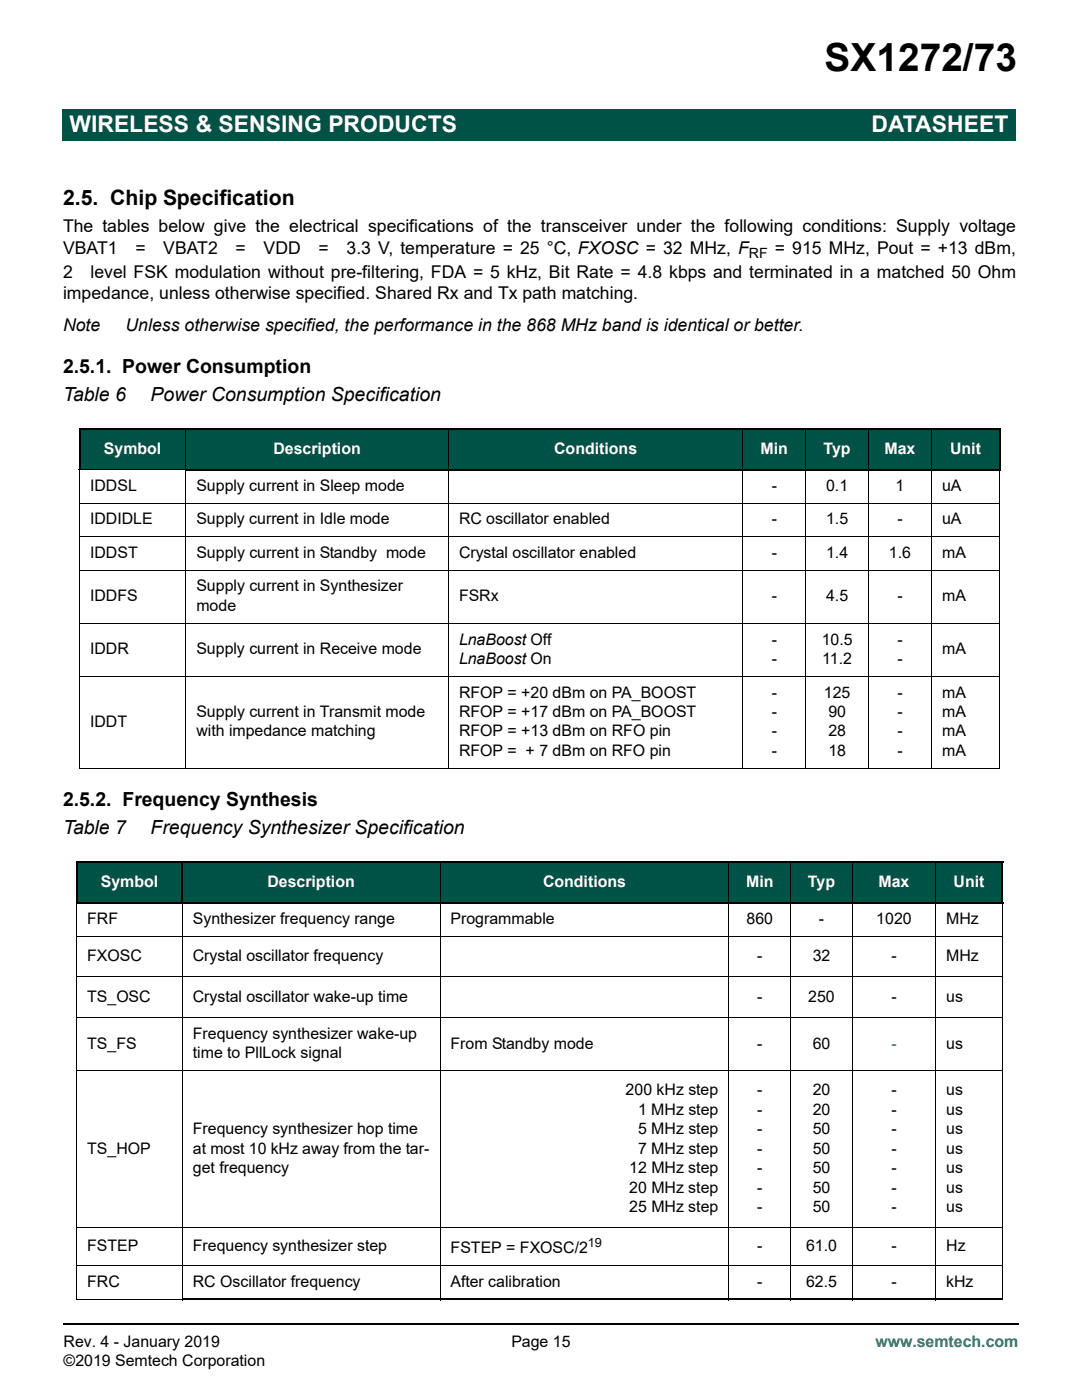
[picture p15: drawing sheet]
<svg xmlns="http://www.w3.org/2000/svg" width="216mm" height="279mm" viewBox="0 0 216 279" stroke-linecap="round" stroke-linejoin="round" font-family="sans-serif">
<defs><g id="words">
<text font-size="7.7" x="164.5" y="14.2">SX1272/73</text>
<g font-size="4.6" fill="#fff">
<text x="13.8" y="26.3">WIRELESS &amp; SENSING PRODUCTS</text>
<text x="173.9" y="26.3">DATASHEET</text>
</g>
<text font-size="4.2" x="12.6" y="40.9">2.5. Chip Specification</text>
<g font-size="3.9">
<text x="12.6" y="74.4">2.5.1. Power Consumption</text>
<text x="12.6" y="80.1">Table 6</text>
<text x="30.1" y="80.1">Power Consumption Specification</text>
<text x="12.6" y="160.9">2.5.2. Frequency Synthesis</text>
<text x="12.6" y="166.5">Table 7</text>
<text x="30.1" y="166.5">Frequency Synthesizer Specification</text>
</g>
<g font-size="3.5">
<text x="12.6" y="46.4">The tables below give the electrical specifications of the transceiver under the following conditions: Supply voltage</text>
<text x="12.6" y="50.6">VBAT1</text>
<text x="27" y="50.6">=</text>
<text x="32.6" y="50.6">VBAT2</text>
<text x="47" y="50.6">=</text>
<text x="52.6" y="50.6">VDD</text>
<text x="63.6" y="50.6">=</text>
<text x="69.1" y="50.6">3.3 V, temperature = 25 °C, FXOSC = 32 MHz, F</text>
<text x="154.6" y="50.6">= 915 MHz, Pout = +13 dBm,</text>
<text x="12.6" y="55.5">2</text>
<text x="12.6" y="59.7">impedance, unless otherwise specified. Shared Rx and Tx path matching.</text>
<text x="18.1" y="55.5">level FSK modulation without pre-filtering, FDA = 5 kHz, Bit Rate = 4.8 kbps and terminated in a matched 50 Ohm</text>
<text x="12.6" y="66.1">Note</text>
<text x="25.1" y="66.1">Unless otherwise specified, the performance in the 868 MHz band is identical or better.</text>
</g>
<g font-size="3.2" fill="#fff">
<text x="20.7" y="90.5">Symbol</text>
<text x="54.5" y="90.5">Description</text>
<text x="110.6" y="90.5">Conditions</text>
<text x="151.8" y="90.5">Min</text>
<text x="164.3" y="90.5">Typ</text>
<text x="176.5" y="90.5">Max</text>
<text x="189.6" y="90.5">Unit</text>
<text x="20.1" y="177">Symbol</text>
<text x="53.4" y="177">Description</text>
<text x="108.4" y="177">Conditions</text>
<text x="148.9" y="177">Min</text>
<text x="161.2" y="177">Typ</text>
<text x="175.3" y="177">Max</text>
<text x="190.3" y="177">Unit</text>
</g>
<g font-size="3.2">
<text x="18" y="97.9">IDDSL</text>
<text x="39.2" y="97.9">Supply current in Sleep mode</text>
<text x="154" y="97.9">-</text>
<text x="164.8" y="97.9">0.1</text>
<text x="178.7" y="97.9">1</text>
<text x="188" y="97.9">uA</text>
<text x="18" y="104.6">IDDIDLE</text>
<text x="39.2" y="104.6">Supply current in Idle mode</text>
<text x="91.6" y="104.6">RC oscillator enabled</text>
<text x="154" y="104.6">-</text>
<text x="164.8" y="104.6">1.5</text>
<text x="179.1" y="104.6">-</text>
<text x="188" y="104.6">uA</text>
<text x="18" y="111.4">IDDST</text>
<text x="39.2" y="111.4">Supply current in Standby mode</text>
<text x="91.6" y="111.4">Crystal oscillator enabled</text>
<text x="154" y="111.4">-</text>
<text x="164.8" y="111.4">1.4</text>
<text x="177.4" y="111.4">1.6</text>
<text x="188" y="111.4">mA</text>
<text x="18" y="120">IDDFS</text>
<text x="39.2" y="118">Supply current in Synthesizer</text>
<text x="91.6" y="120">FSRx</text>
<text x="154" y="120">-</text>
<text x="164.8" y="120">4.5</text>
<text x="179.1" y="120">-</text>
<text x="188" y="120">mA</text>
<text x="39.2" y="121.9">mode</text>
<text x="18" y="130.6">IDDR</text>
<text x="39.2" y="130.6">Supply current in Receive mode</text>
<text x="91.6" y="128.6">LnaBoost Off</text>
<text x="154" y="128.6">-</text>
<text x="164" y="128.6">10.5</text>
<text x="179.1" y="128.6">-</text>
<text x="188" y="130.6">mA</text>
<text x="91.6" y="132.5">LnaBoost On</text>
<text x="154" y="132.5">-</text>
<text x="164.1" y="132.5">11.2</text>
<text x="179.1" y="132.5">-</text>
<text x="39.2" y="143.1">Supply current in Transmit mode</text>
<text x="91.6" y="139.2">RFOP = +20 dBm on PA_BOOST</text>
<text x="91.6" y="143.1">RFOP = +17 dBm on PA_BOOST</text>
<text x="154" y="139.2">-</text>
<text x="154" y="143.1">-</text>
<text x="164.4" y="139.2">125</text>
<text x="165.3" y="143.1">90</text>
<text x="179.1" y="139.2">-</text>
<text x="179.1" y="143.1">-</text>
<text x="188" y="139.2">mA</text>
<text x="188" y="143.1">mA</text>
<text x="18" y="145">IDDT</text>
<text x="39.2" y="147">with impedance matching</text>
<text x="91.6" y="147">RFOP = +13 dBm on RFO pin</text>
<text x="154" y="147">-</text>
<text x="165.3" y="147">28</text>
<text x="179.1" y="147">-</text>
<text x="188" y="147">mA</text>
<text x="91.6" y="150.9">RFOP = + 7 dBm on RFO pin</text>
<text x="154" y="150.9">-</text>
<text x="165.3" y="150.9">18</text>
<text x="179.1" y="150.9">-</text>
<text x="188" y="150.9">mA</text>
<text x="17.4" y="184.4">FRF</text>
<text x="38.5" y="184.4">Synthesizer frequency range</text>
<text x="89.9" y="184.4">Programmable</text>
<text x="149" y="184.4">860</text>
<text x="163.4" y="184.4">-</text>
<text x="174.9" y="184.4">1020</text>
<text x="188.8" y="184.4">MHz</text>
<text x="17.4" y="191.8">FXOSC</text>
<text x="38.5" y="191.8">Crystal oscillator frequency</text>
<text x="151.1" y="191.8">-</text>
<text x="162.2" y="191.8">32</text>
<text x="177.9" y="191.8">-</text>
<text x="188.8" y="191.8">MHz</text>
<text x="17.4" y="199.9">TS_OSC</text>
<text x="38.5" y="199.9">Crystal oscillator wake-up time</text>
<text x="151.1" y="199.9">-</text>
<text x="161.3" y="199.9">250</text>
<text x="177.9" y="199.9">-</text>
<text x="188.8" y="199.9">us</text>
<text x="17.4" y="209.3">TS_FS</text>
<text x="38.5" y="207.3">Frequency synthesizer wake-up</text>
<text x="89.9" y="209.3">From Standby mode</text>
<text x="151.1" y="209.3">-</text>
<text x="162.2" y="209.3">60</text>
<text x="188.8" y="209.3">us</text>
<text x="38.5" y="211.2">time to PllLock signal</text>
<text x="124.8" y="218.6">200 kHz step</text>
<text x="151.1" y="218.6">-</text>
<text x="162.2" y="218.6">20</text>
<text x="177.9" y="218.6">-</text>
<text x="188.8" y="218.6">us</text>
<text x="38.5" y="226.4">Frequency synthesizer hop time</text>
<text x="127.3" y="222.5">1 MHz step</text>
<text x="127.3" y="226.4">5 MHz step</text>
<text x="151.1" y="222.5">-</text>
<text x="151.1" y="226.4">-</text>
<text x="162.2" y="222.5">20</text>
<text x="162.2" y="226.4">50</text>
<text x="177.9" y="222.5">-</text>
<text x="177.9" y="226.4">-</text>
<text x="188.8" y="222.5">us</text>
<text x="188.8" y="226.4">us</text>
<text x="17.4" y="230.3">TS_HOP</text>
<text x="38.5" y="230.3">at most 10 kHz away from the tar-</text>
<text x="127.3" y="230.3">7 MHz step</text>
<text x="151.1" y="230.3">-</text>
<text x="162.2" y="230.3">50</text>
<text x="177.9" y="230.3">-</text>
<text x="188.8" y="230.3">us</text>
<text x="38.5" y="234.1">get frequency</text>
<text x="125.5" y="234.1">12 MHz step</text>
<text x="125.5" y="238">20 MHz step</text>
<text x="151.1" y="234.1">-</text>
<text x="151.1" y="238">-</text>
<text x="162.2" y="234.1">50</text>
<text x="162.2" y="238">50</text>
<text x="177.9" y="234.1">-</text>
<text x="177.9" y="238">-</text>
<text x="188.8" y="234.1">us</text>
<text x="188.8" y="238">us</text>
<text x="125.5" y="241.9">25 MHz step</text>
<text x="151.1" y="241.9">-</text>
<text x="162.2" y="241.9">50</text>
<text x="177.9" y="241.9">-</text>
<text x="188.8" y="241.9">us</text>
<text x="17.4" y="249.7">FSTEP</text>
<text x="38.5" y="249.7">Frequency synthesizer step</text>
<text x="89.9" y="250.2">FSTEP = FXOSC/2</text>
<text x="151.1" y="249.7">-</text>
<text x="160.8" y="249.7">61.0</text>
<text x="177.9" y="249.7">-</text>
<text x="188.8" y="249.7">Hz</text>
<text x="17.4" y="256.8">FRC</text>
<text x="38.5" y="256.8">RC Oscillator frequency</text>
<text x="89.9" y="256.8">After calibration</text>
<text x="151.1" y="256.8">-</text>
<text x="160.8" y="256.8">62.5</text>
<text x="177.9" y="256.8">-</text>
<text x="188.8" y="256.8">kHz</text>
<text x="12.7" y="268.8">Rev. 4 - January 2019</text>
<text x="102" y="268.8">Page 15</text>
<text x="12.7" y="272.7">©2019 Semtech Corporation</text>
</g>
<g font-size="3.2" fill="#00f">
<text x="177.9" y="209.3">-</text>
<text x="174.7" y="268.8">www.semtech.com</text>
</g>
<text font-size="2.8" x="149.4" y="51.5">RF</text>
<text font-size="2.5" x="117.3" y="248.9">19</text>
</g></defs>
<path d="M12.5 264h.2v.4h-.2z" fill="#000"/>
<path d="M12.7 264.2h190.7" fill="none" stroke="#000" stroke-width=".36"/>
<g fill="#005247">
<path d="M12.4 21.7h102.4v6.3h-102.4z"/>
<path d="M114.8 21.7h87.8v6.3h-87.8z"/>
</g>
<path d="M12.5 5h63.3v14.4h-63.3z" fill="#fff"/>
<g fill="#005247">
<path d="M15.9 85.6h21.2v8.1h-21.2z"/>
<path d="M37.1 85.6h52.4v8.1h-52.4z"/>
<path d="M89.5 85.6h58.7v8.1h-58.7z"/>
<path d="M148.2 85.6h12.6v8.1h-12.6z"/>
<path d="M160.8 85.6h12.5v8.1h-12.5z"/>
<path d="M173.3 85.6h12.6v8.1h-12.6z"/>
<path d="M185.9 85.6h13.6v8.1h-13.6z"/>
<path d="M15.3 172h21.1v8.1h-21.1z"/>
<path d="M36.4 172h51.4v8.1h-51.4z"/>
<path d="M87.8 172h57.7v8.1h-57.7z"/>
<path d="M145.5 172h12.3v8.1h-12.3z"/>
<path d="M157.8 172h12.3v8.1h-12.3z"/>
<path d="M170.1 172h16.6v8.1h-16.6z"/>
<path d="M186.7 172h13.3v8.1h-13.3z"/>
</g>
<path d="M15.7 85.6h183.9M15.9 85.8v7.8M37 93.7h162.6M199.5 85.8v7.7M15.1 172.1h185.1M15.3 172.2v7.8M36.4 171.9v8.4M200 172.2v7.8M15.1 180.2h185.1M36.4 259.3h163.7" fill="none" stroke="#000" stroke-width=".36"/>
<g fill="none" stroke="#000" stroke-width=".2">
<path d="M15.7 93.7h21.4M15.9 93.8v59.4M37.1 85.4v68M89.5 85.4v68M148.2 85.4v68M160.8 85.4v68M173.3 85.4v68M185.9 85.4v68M199.5 93.9v59.3M15.8 100.4h183.7M15.8 107.1h183.7M15.8 113.8h183.7"/>
<path d="M15.8 124.4h183.7M15.8 135h183.7M15.8 153.3h183.7M36.4 180v79.5M87.8 171.9v87.6M145.5 171.9v87.6M157.8 171.9v87.6M170.1 171.9v87.6M186.7 171.9v87.6M15.2 186.9h184.9M15.2 195h184.9M15.3 180.3v78.9"/>
<path d="M200 180.3v78.8M15.2 203.1h184.9M15.2 213.7h184.9M15.2 245.1h184.9M15.2 252.6h184.9M15.2 259.3h21.1"/>
</g>
<use href="#words"/>
</svg>
